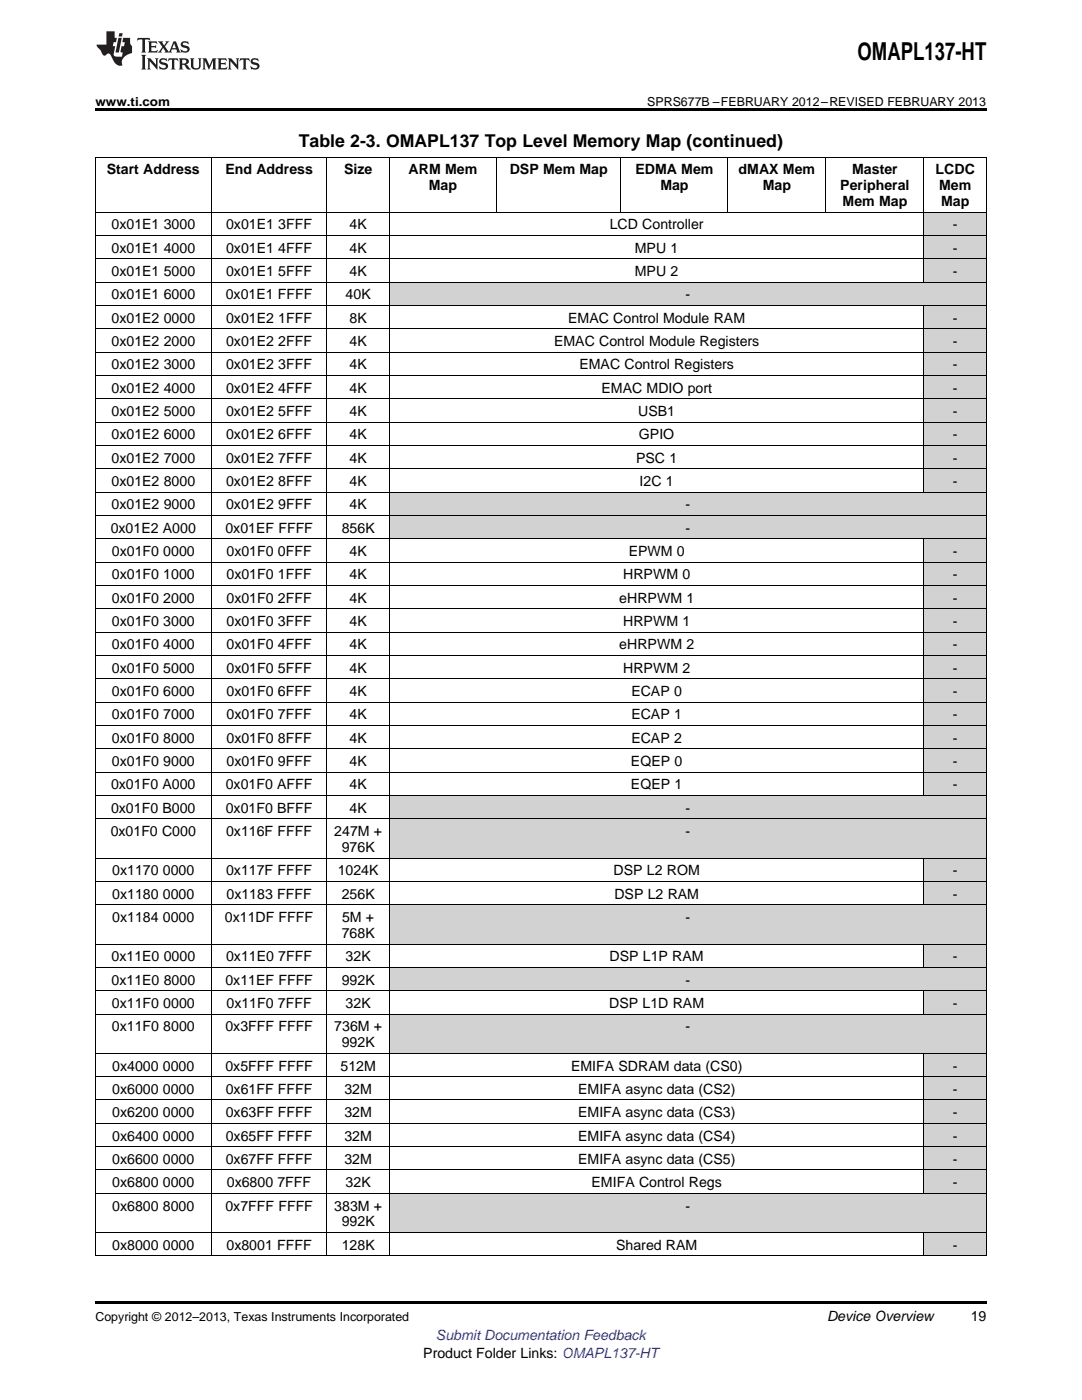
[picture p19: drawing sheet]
<svg xmlns="http://www.w3.org/2000/svg" width="216mm" height="279mm" viewBox="0 0 216 279" stroke-linecap="round" stroke-linejoin="round" font-family="sans-serif">
<defs><g id="words">
<text font-size="4.9" x="171.1" y="12">OMAPL137-HT</text>
<text font-size="3.5" x="59.6" y="29.3">Table 2-3. OMAPL137 Top Level Memory Map (continued)</text>
<g font-size="2.8">
<text x="21.3" y="34.8">Start Address</text>
<text x="45" y="34.8">End Address</text>
<text x="68.7" y="34.8">Size</text>
<text x="81.5" y="34.8">ARM Mem</text>
<text x="101.7" y="34.8">DSP Mem Map</text>
<text x="126.8" y="34.8">EDMA Mem</text>
<text x="147.4" y="34.8">dMAX Mem</text>
<text x="170" y="34.8">Master</text>
<text x="186.7" y="34.8">LCDC</text>
<text x="85.5" y="38">Map</text>
<text x="131.8" y="38">Map</text>
<text x="152.2" y="38">Map</text>
<text x="167.7" y="38">Peripheral</text>
<text x="168.1" y="41.1">Mem Map</text>
<text x="187.4" y="38">Mem</text>
<text x="187.8" y="41.1">Map</text>
<text x="22.3" y="45.8">0x01E1</text>
<text x="32.7" y="45.8">3000</text>
<text x="45.1" y="45.8">0x01E1</text>
<text x="55.5" y="45.8">3FFF</text>
<text x="69.7" y="45.8">4K</text>
<text x="121.7" y="45.8">LCD Controller</text>
<text x="190.1" y="45.8">-</text>
<text x="22.3" y="50.4">0x01E1</text>
<text x="32.7" y="50.4">4000</text>
<text x="45.1" y="50.4">0x01E1</text>
<text x="55.5" y="50.4">4FFF</text>
<text x="69.7" y="50.4">4K</text>
<text x="126.7" y="50.4">MPU 1</text>
<text x="190.1" y="50.4">-</text>
<text x="22.3" y="55.1">0x01E1</text>
<text x="22.3" y="59.8">0x01E1</text>
<text x="32.7" y="55.1">5000</text>
<text x="32.7" y="59.8">6000</text>
<text x="45" y="59.8">0x01E1 FFFF</text>
<text x="45.1" y="55.1">0x01E1</text>
<text x="55.5" y="55.1">5FFF</text>
<text x="69" y="59.8">40K</text>
<text x="69.7" y="55.1">4K</text>
<text x="126.7" y="55.1">MPU 2</text>
<text x="136.8" y="59.8">-</text>
<text x="190.1" y="55.1">-</text>
<text x="22.3" y="64.4">0x01E2</text>
<text x="32.7" y="64.4">0000</text>
<text x="45.1" y="64.4">0x01E2</text>
<text x="55.5" y="64.4">1FFF</text>
<text x="69.7" y="64.4">8K</text>
<text x="113.4" y="64.4">EMAC Control Module RAM</text>
<text x="190.1" y="64.4">-</text>
<text x="22.3" y="69.1">0x01E2</text>
<text x="32.7" y="69.1">2000</text>
<text x="45.1" y="69.1">0x01E2</text>
<text x="55.5" y="69.1">2FFF</text>
<text x="69.7" y="69.1">4K</text>
<text x="110.6" y="69.1">EMAC Control Module Registers</text>
<text x="190.1" y="69.1">-</text>
<text x="22.3" y="73.7">0x01E2</text>
<text x="32.7" y="73.7">3000</text>
<text x="45.1" y="73.7">0x01E2</text>
<text x="55.5" y="73.7">3FFF</text>
<text x="69.7" y="73.7">4K</text>
<text x="115.6" y="73.7">EMAC Control Registers</text>
<text x="190.1" y="73.7">-</text>
<text x="22.3" y="78.4">0x01E2</text>
<text x="22.3" y="83">0x01E2</text>
<text x="32.7" y="78.4">4000</text>
<text x="32.7" y="83">5000</text>
<text x="45.1" y="78.4">0x01E2</text>
<text x="45.1" y="83">0x01E2</text>
<text x="55.5" y="78.4">4FFF</text>
<text x="55.5" y="83">5FFF</text>
<text x="69.7" y="78.4">4K</text>
<text x="69.7" y="83">4K</text>
<text x="120" y="78.4">EMAC MDIO port</text>
<text x="127.4" y="83">USB1</text>
<text x="190.1" y="78.4">-</text>
<text x="190.1" y="83">-</text>
<text x="22.3" y="87.7">0x01E2</text>
<text x="32.7" y="87.7">6000</text>
<text x="45.1" y="87.7">0x01E2</text>
<text x="55.5" y="87.7">6FFF</text>
<text x="69.7" y="87.7">4K</text>
<text x="127.5" y="87.7">GPIO</text>
<text x="190.1" y="87.7">-</text>
<text x="22.3" y="92.4">0x01E2</text>
<text x="32.7" y="92.4">7000</text>
<text x="45.1" y="92.4">0x01E2</text>
<text x="55.5" y="92.4">7FFF</text>
<text x="69.7" y="92.4">4K</text>
<text x="126.9" y="92.4">PSC 1</text>
<text x="190.1" y="92.4">-</text>
<text x="22.3" y="97">0x01E2</text>
<text x="22.3" y="101.7">0x01E2</text>
<text x="32.7" y="97">8000</text>
<text x="32.7" y="101.7">9000</text>
<text x="45.1" y="97">0x01E2</text>
<text x="45.1" y="101.7">0x01E2</text>
<text x="55.5" y="97">8FFF</text>
<text x="55.5" y="101.7">9FFF</text>
<text x="69.7" y="97">4K</text>
<text x="69.7" y="101.7">4K</text>
<text x="127.6" y="97">I2C 1</text>
<text x="136.8" y="101.7">-</text>
<text x="190.1" y="97">-</text>
<text x="22.1" y="106.3">0x01E2 A000</text>
<text x="45" y="106.3">0x01EF FFFF</text>
<text x="68.2" y="106.3">856K</text>
<text x="136.8" y="106.3">-</text>
<text x="22.3" y="111">0x01F0</text>
<text x="32.6" y="111">0000</text>
<text x="45.2" y="111">0x01F0</text>
<text x="55.4" y="111">0FFF</text>
<text x="69.7" y="111">4K</text>
<text x="125.4" y="111">EPWM 0</text>
<text x="190.1" y="111">-</text>
<text x="22.3" y="115.6">0x01F0</text>
<text x="32.6" y="115.6">1000</text>
<text x="45.2" y="115.6">0x01F0</text>
<text x="55.4" y="115.6">1FFF</text>
<text x="69.7" y="115.6">4K</text>
<text x="124.4" y="115.6">HRPWM 0</text>
<text x="190.1" y="115.6">-</text>
<text x="22.3" y="120.3">0x01F0</text>
<text x="22.3" y="125">0x01F0</text>
<text x="32.6" y="120.3">2000</text>
<text x="32.6" y="125">3000</text>
<text x="45.2" y="120.3">0x01F0</text>
<text x="45.2" y="125">0x01F0</text>
<text x="55.4" y="120.3">2FFF</text>
<text x="55.4" y="125">3FFF</text>
<text x="69.7" y="120.3">4K</text>
<text x="69.7" y="125">4K</text>
<text x="123.6" y="120.3">eHRPWM 1</text>
<text x="124.4" y="125">HRPWM 1</text>
<text x="190.1" y="120.3">-</text>
<text x="190.1" y="125">-</text>
<text x="22.3" y="129.6">0x01F0</text>
<text x="32.6" y="129.6">4000</text>
<text x="45.2" y="129.6">0x01F0</text>
<text x="55.4" y="129.6">4FFF</text>
<text x="69.7" y="129.6">4K</text>
<text x="123.6" y="129.6">eHRPWM 2</text>
<text x="190.1" y="129.6">-</text>
<text x="22.3" y="134.3">0x01F0</text>
<text x="32.6" y="134.3">5000</text>
<text x="45.2" y="134.3">0x01F0</text>
<text x="55.4" y="134.3">5FFF</text>
<text x="69.7" y="134.3">4K</text>
<text x="124.4" y="134.3">HRPWM 2</text>
<text x="190.1" y="134.3">-</text>
<text x="22.3" y="138.9">0x01F0</text>
<text x="22.3" y="143.6">0x01F0</text>
<text x="32.6" y="138.9">6000</text>
<text x="32.6" y="143.6">7000</text>
<text x="45.2" y="138.9">0x01F0</text>
<text x="45.2" y="143.6">0x01F0</text>
<text x="55.4" y="138.9">6FFF</text>
<text x="55.4" y="143.6">7FFF</text>
<text x="69.7" y="138.9">4K</text>
<text x="69.7" y="143.6">4K</text>
<text x="126" y="138.9">ECAP 0</text>
<text x="126" y="143.6">ECAP 1</text>
<text x="190.1" y="138.9">-</text>
<text x="190.1" y="143.6">-</text>
<text x="22.3" y="148.2">0x01F0</text>
<text x="32.6" y="148.2">8000</text>
<text x="45.2" y="148.2">0x01F0</text>
<text x="55.4" y="148.2">8FFF</text>
<text x="69.7" y="148.2">4K</text>
<text x="126" y="148.2">ECAP 2</text>
<text x="190.1" y="148.2">-</text>
<text x="22.3" y="152.9">0x01F0</text>
<text x="32.6" y="152.9">9000</text>
<text x="45.2" y="152.9">0x01F0</text>
<text x="55.4" y="152.9">9FFF</text>
<text x="69.7" y="152.9">4K</text>
<text x="125.9" y="152.9">EQEP 0</text>
<text x="190.1" y="152.9">-</text>
<text x="22.2" y="157.6">0x01F0 A000</text>
<text x="45" y="157.6">0x01F0 AFFF</text>
<text x="69.7" y="157.6">4K</text>
<text x="125.9" y="157.6">EQEP 1</text>
<text x="190.1" y="157.6">-</text>
<text x="22.1" y="166.9">0x01F0 C000</text>
<text x="22.2" y="162.2">0x01F0 B000</text>
<text x="45" y="162.2">0x01F0 BFFF</text>
<text x="45.1" y="166.9">0x116F FFFF</text>
<text x="66.7" y="166.9">247M +</text>
<text x="69.7" y="162.2">4K</text>
<text x="136.8" y="162.2">-</text>
<text x="136.8" y="166.9">-</text>
<text x="68.2" y="170">976K</text>
<text x="22.4" y="174.7">0x1170</text>
<text x="22.4" y="179.4">0x1180</text>
<text x="32.5" y="174.7">0000</text>
<text x="32.5" y="179.4">0000</text>
<text x="45.1" y="174.7">0x117F FFFF</text>
<text x="45.2" y="179.4">0x1183 FFFF</text>
<text x="67.4" y="174.7">1024K</text>
<text x="68.2" y="179.4">256K</text>
<text x="122.4" y="174.7">DSP L2 ROM</text>
<text x="122.6" y="179.4">DSP L2 RAM</text>
<text x="190.1" y="174.7">-</text>
<text x="190.1" y="179.4">-</text>
<text x="22.4" y="184">0x1184</text>
<text x="32.5" y="184">0000</text>
<text x="44.9" y="184">0x11DF FFFF</text>
<text x="68.3" y="184">5M +</text>
<text x="136.8" y="184">-</text>
<text x="22.3" y="191.8">0x11E0</text>
<text x="32.7" y="191.8">0000</text>
<text x="45.1" y="191.8">0x11E0</text>
<text x="55.5" y="191.8">7FFF</text>
<text x="68.2" y="187.2">768K</text>
<text x="69" y="191.8">32K</text>
<text x="121.6" y="191.8">DSP L1P RAM</text>
<text x="190.1" y="191.8">-</text>
<text x="22.3" y="196.5">0x11E0</text>
<text x="32.7" y="196.5">8000</text>
<text x="45" y="196.5">0x11EF FFFF</text>
<text x="68.2" y="196.5">992K</text>
<text x="136.8" y="196.5">-</text>
<text x="22.3" y="201.2">0x11F0</text>
<text x="32.6" y="201.2">0000</text>
<text x="45.2" y="201.2">0x11F0</text>
<text x="55.4" y="201.2">7FFF</text>
<text x="69" y="201.2">32K</text>
<text x="121.6" y="201.2">DSP L1D RAM</text>
<text x="190.1" y="201.2">-</text>
<text x="22.3" y="205.8">0x11F0</text>
<text x="32.6" y="205.8">8000</text>
<text x="45" y="205.8">0x3FFF FFFF</text>
<text x="66.7" y="205.8">736M +</text>
<text x="68.2" y="209">992K</text>
<text x="136.8" y="205.8">-</text>
<text x="22.4" y="213.6">0x4000</text>
<text x="32.5" y="213.6">0000</text>
<text x="45" y="213.6">0x5FFF FFFF</text>
<text x="67.9" y="213.6">512M</text>
<text x="113.9" y="213.6">EMIFA SDRAM data (CS0)</text>
<text x="190.1" y="213.6">-</text>
<text x="22.4" y="218.3">0x6000</text>
<text x="32.5" y="218.3">0000</text>
<text x="45" y="218.3">0x61FF FFFF</text>
<text x="68.7" y="218.3">32M</text>
<text x="115.4" y="218.3">EMIFA async data (CS2)</text>
<text x="190.1" y="218.3">-</text>
<text x="22.4" y="223">0x6200</text>
<text x="22.4" y="227.6">0x6400</text>
<text x="32.5" y="223">0000</text>
<text x="32.5" y="227.6">0000</text>
<text x="45" y="223">0x63FF FFFF</text>
<text x="45" y="227.6">0x65FF FFFF</text>
<text x="68.7" y="223">32M</text>
<text x="68.7" y="227.6">32M</text>
<text x="115.4" y="223">EMIFA async data (CS3)</text>
<text x="115.4" y="227.6">EMIFA async data (CS4)</text>
<text x="190.1" y="223">-</text>
<text x="190.1" y="227.6">-</text>
<text x="22.4" y="232.3">0x6600</text>
<text x="32.5" y="232.3">0000</text>
<text x="45" y="232.3">0x67FF FFFF</text>
<text x="68.7" y="232.3">32M</text>
<text x="115.4" y="232.3">EMIFA async data (CS5)</text>
<text x="190.1" y="232.3">-</text>
<text x="22.4" y="236.9">0x6800</text>
<text x="32.5" y="236.9">0000</text>
<text x="45.3" y="236.9">0x6800</text>
<text x="55.4" y="236.9">7FFF</text>
<text x="69" y="236.9">32K</text>
<text x="118" y="236.9">EMIFA Control Regs</text>
<text x="190.1" y="236.9">-</text>
<text x="22.4" y="241.6">0x6800</text>
<text x="32.5" y="241.6">8000</text>
<text x="45" y="241.6">0x7FFF FFFF</text>
<text x="66.7" y="241.6">383M +</text>
<text x="68.2" y="244.8">992K</text>
<text x="136.8" y="241.6">-</text>
<text x="22.4" y="249.4">0x8000</text>
<text x="32.5" y="249.4">0000</text>
<text x="45.2" y="249.4">0x8001 FFFF</text>
<text x="68.2" y="249.4">128K</text>
<text x="122.9" y="249.4">Shared RAM</text>
<text x="190.1" y="249.4">-</text>
<text x="165" y="263.6">Device Overview</text>
<text x="193.7" y="263.6">19</text>
<text x="84.5" y="270.9">Product Folder Links: OMAPL137-HT</text>
</g>
<text font-size="2.8" fill="#00f" x="87" y="267.4">Submit Documentation Feedback</text>
<g font-size="2.5">
<text x="19" y="21.1">www.ti.com</text>
<text x="129.2" y="21.1">SPRS677B –FEBRUARY 2012–REVISED FEBRUARY 2013</text>
<text x="19" y="263.6">Copyright © 2012–2013, Texas Instruments Incorporated</text>
</g>
</g></defs>
<g fill="#d2d2d2">
<path d="M184.4 246h12.4v4.7h-12.4z"/>
<path d="M77.7 238.2h21.4v7.8h-21.4z"/>
<path d="M99.1 238.2h24.8v7.8h-24.8z"/>
<path d="M123.9 238.2h21.4v7.8h-21.4z"/>
<path d="M145.3 238.2h19.5v7.8h-19.5z"/>
<path d="M164.8 238.2h19.6v7.8h-19.6z"/>
<path d="M184.4 238.2h12.4v7.8h-12.4z"/>
<path d="M184.4 233.5h12.4v4.7h-12.4z"/>
<path d="M184.4 228.9h12.4v4.6h-12.4z"/>
<path d="M184.4 224.2h12.4v4.7h-12.4z"/>
<path d="M184.4 219.6h12.4v4.6h-12.4z"/>
<path d="M184.4 214.9h12.4v4.7h-12.4z"/>
<path d="M184.4 210.3h12.4v4.6h-12.4z"/>
<path d="M77.7 202.4h21.4v7.9h-21.4z"/>
<path d="M99.1 202.4h24.8v7.9h-24.8z"/>
<path d="M123.9 202.4h21.4v7.9h-21.4z"/>
<path d="M145.3 202.4h19.5v7.9h-19.5z"/>
<path d="M164.8 202.4h19.6v7.9h-19.6z"/>
<path d="M184.4 202.4h12.4v7.9h-12.4z"/>
<path d="M184.4 197.8h12.4v4.6h-12.4z"/>
<path d="M77.7 193.1h21.4v4.7h-21.4z"/>
<path d="M99.1 193.1h24.8v4.7h-24.8z"/>
<path d="M123.9 193.1h21.4v4.7h-21.4z"/>
<path d="M145.3 193.1h19.5v4.7h-19.5z"/>
<path d="M164.8 193.1h19.6v4.7h-19.6z"/>
<path d="M184.4 193.1h12.4v4.7h-12.4z"/>
<path d="M184.4 188.5h12.4v4.6h-12.4z"/>
<path d="M77.7 180.6h21.4v7.9h-21.4z"/>
<path d="M99.1 180.6h24.8v7.9h-24.8z"/>
<path d="M123.9 180.6h21.4v7.9h-21.4z"/>
<path d="M145.3 180.6h19.5v7.9h-19.5z"/>
<path d="M164.8 180.6h19.6v7.9h-19.6z"/>
<path d="M184.4 180.6h12.4v7.9h-12.4z"/>
<path d="M184.4 176h12.4v4.6h-12.4z"/>
<path d="M184.4 171.3h12.4v4.7h-12.4z"/>
<path d="M77.7 163.5h21.4v7.8h-21.4z"/>
<path d="M99.1 163.5h24.8v7.8h-24.8z"/>
<path d="M123.9 163.5h21.4v7.8h-21.4z"/>
<path d="M145.3 163.5h19.5v7.8h-19.5z"/>
<path d="M164.8 163.5h19.6v7.8h-19.6z"/>
<path d="M184.4 163.5h12.4v7.8h-12.4z"/>
<path d="M77.7 158.8h21.4v4.7h-21.4z"/>
<path d="M99.1 158.8h24.8v4.7h-24.8z"/>
<path d="M123.9 158.8h21.4v4.7h-21.4z"/>
<path d="M145.3 158.8h19.5v4.7h-19.5z"/>
<path d="M164.8 158.8h19.6v4.7h-19.6z"/>
<path d="M184.4 158.8h12.4v4.7h-12.4z"/>
<path d="M184.4 154.2h12.4v4.6h-12.4z"/>
<path d="M184.4 149.5h12.4v4.7h-12.4z"/>
<path d="M184.4 144.9h12.4v4.6h-12.4z"/>
<path d="M184.4 140.2h12.4v4.7h-12.4z"/>
<path d="M184.4 135.5h12.4v4.7h-12.4z"/>
<path d="M184.4 130.9h12.4v4.6h-12.4z"/>
<path d="M184.4 126.2h12.4v4.7h-12.4z"/>
<path d="M184.4 121.6h12.4v4.6h-12.4z"/>
<path d="M184.4 116.9h12.4v4.7h-12.4z"/>
<path d="M184.4 112.3h12.4v4.6h-12.4z"/>
<path d="M184.4 107.6h12.4v4.7h-12.4z"/>
<path d="M77.7 102.9h21.4v4.7h-21.4z"/>
<path d="M99.1 102.9h24.8v4.7h-24.8z"/>
<path d="M123.9 102.9h21.4v4.7h-21.4z"/>
<path d="M145.3 102.9h19.5v4.7h-19.5z"/>
<path d="M164.8 102.9h19.6v4.7h-19.6z"/>
<path d="M184.4 102.9h12.4v4.7h-12.4z"/>
<path d="M77.7 98.3h21.4v4.6h-21.4z"/>
<path d="M99.1 98.3h24.8v4.6h-24.8z"/>
<path d="M123.9 98.3h21.4v4.6h-21.4z"/>
<path d="M145.3 98.3h19.5v4.6h-19.5z"/>
<path d="M164.8 98.3h19.6v4.6h-19.6z"/>
<path d="M184.4 98.3h12.4v4.6h-12.4z"/>
<path d="M184.4 93.6h12.4v4.7h-12.4z"/>
<path d="M184.4 89h12.4v4.6h-12.4z"/>
<path d="M184.4 84.3h12.4v4.7h-12.4z"/>
<path d="M184.4 79.7h12.4v4.6h-12.4z"/>
<path d="M184.4 75h12.4v4.7h-12.4z"/>
<path d="M184.4 70.3h12.4v4.7h-12.4z"/>
<path d="M184.4 65.7h12.4v4.6h-12.4z"/>
<path d="M184.4 61h12.4v4.7h-12.4z"/>
<path d="M77.7 56.4h21.4v4.6h-21.4z"/>
<path d="M99.1 56.4h24.8v4.6h-24.8z"/>
<path d="M123.9 56.4h21.4v4.6h-21.4z"/>
<path d="M145.3 56.4h19.5v4.6h-19.5z"/>
<path d="M164.8 56.4h19.6v4.6h-19.6z"/>
<path d="M184.4 56.4h12.4v4.6h-12.4z"/>
<path d="M184.4 51.7h12.4v4.7h-12.4z"/>
<path d="M184.4 47.1h12.4v4.6h-12.4z"/>
<path d="M184.4 42.4h12.4v4.7h-12.4z"/>
</g>
<path d="M19 21.6h177.8v.6h-177.8zM19 259.7h177.8v.5h-177.8z" fill="#000"/>
<g fill="none" stroke="#000" stroke-width=".2">
<path d="M19 31.3h177.8M19.1 31.4v219.3M42.1 31.4v219.3M65.2 31.4v219.3M77.7 31.4v219.3M99 31.4v11M123.9 31.4v11M145.2 31.4v11M164.8 31.4v11M184.3 31.4v25M196.8 31.4v219.3M19 56.3h177.8"/>
<path d="M19 51.7h177.8M19 47h177.8M19 42.4h177.8M19 79.6h177.8M19 74.9h177.8M19 70.3h177.8M19 65.6h177.8M19 61h177.8M184.3 61v37.3M19 98.2h177.8M19 93.6h177.8M19 88.9h177.8"/>
<path d="M19 84.3h177.8M19 116.9h177.8M19 112.2h177.8M19 107.5h177.8M19 102.9h177.8M184.3 107.6v51.2M19 135.5h177.8M19 130.8h177.8M19 126.2h177.8M19 121.5h177.8M19 158.8h177.8M19 154.1h177.8"/>
<path d="M19 149.5h177.8M19 144.8h177.8M19 140.1h177.8M19 175.9h177.8M19 171.3h177.8M19 163.4h177.8M184.3 171.3v9.3M19 197.7h177.8M19 193.1h177.8M19 188.4h177.8M19 180.6h177.8M184.3 188.5v4.6"/>
<path d="M184.3 197.8v4.6M19 219.5h177.8M19 214.9h177.8M19 210.2h177.8M19 202.4h177.8M184.3 210.3v27.9M19 238.1h177.8M19 233.5h177.8M19 228.8h177.8M19 224.2h177.8M19 250.6h177.8M19 246h177.8"/>
<path d="M184.3 246v4.7"/>
</g>
<g fill="#231f20">
<path d="M27.5 7.6l-.1 .5 .4-.2h.6v.1v2.1l-.2 .4h1l-.3-.4v-2.1l.1-.1h.5l.5 .2-.2-.5zM29.5 8.3l.2 .3v1.5l-.2 .4h1.8l.2-.6a1.04 1.04 0 0 1-1.3 .2v-.7h.6l.3 .2v-.6l-.3 .2h-.6v-.6l.8-.1 .4 .3-.2-.5zM31.5 8.3l.9 1.1-.9 1.1h.8l-.2-.2 .5-.7 .4 .7-.2 .2h1.5l-.1-.2 .1-.4h.9l.1 .4-.2 .2h1l-.3-.3-.7-1.9h-.5l-.9 2-.8-1 .9-1h-.8l.1 .3-.3 .5-.4-.6 .2-.2zM34.7 8.6l.4 1h-.7zM36.3 8.4a.63 .63 0 0 0-.2 .7 .63 .63 0 0 0 .6 .4l.6 .2 .1 .2a.75 .75 0 0 1-.7 .4 .75 .75 0 0 1-.6-.5l.1 .7 .1-.1a1.11 1.11 0 0 0 1.5-.6 1.13 1.13 0 0 0-1.2-.8l-.1-.4a1.04 1.04 0 0 1 1.2 .2l-.2-.5-.1 .1-.5-.2zM28.2 10.9l.2 .4v2.2l-.2 .4h1l-.3-.4v-2.2l.3-.4zM29.3 11.6l.3 .4v1.5l-.3 .4h.8l-.2-.4v-1.3l1.5 1.7v-1.9l.2-.4h-.7l.2 .4v.9l-1.1-1.3zM32 11.8a.62 .62 0 0 0-.2 .7 .62 .62 0 0 0 .6 .4l.6 .1 .1 .3a.76 .76 0 0 1-.7 .3 .76 .76 0 0 1-.6-.4l.1 .7 .1-.1a1.11 1.11 0 0 0 1.5-.6 1.13 1.13 0 0 0-1.2-.8l-.1-.4a1.04 1.04 0 0 1 1.2 .2l-.2-.6-.1 .1-.5-.1zM33.7 11.6l-.2 .6a.61 .61 0 0 1 .8-.3v1.6l-.2 .4h.9l-.2-.4v-1.6a.63 .63 0 0 1 .8 .3l-.2-.6zM35.6 11.6l.3 .4v1.5l-.3 .4h1l-.2-.2v-.8l.5 .2a.76 .76 0 0 0 1.2 .7l-1-1a.58 .58 0 0 0 .6-.5 .58 .58 0 0 0-.5-.6zM36.4 11.9h.1a.45 .45 0 0 1 .5 .1 .45 .45 0 0 1 .1 .5l-.7 .2zM37.9 11.6l.2 .2a2.17 2.17 0 0 0 .3 1.9 .99 .99 0 0 0 1.6-.6v-1.1l.2-.4h-.7l.2 .2a1.92 1.92 0 0 1-.2 1.8 .6 .6 0 0 1-.9-.5v-1.1l.2-.4zM40.4 11.6l.2 .4v1.5l-.2 .4h.7l-.2-.4v-1.4l.8 1.8 .8-1.8v1.4l-.2 .4h.9l-.2-.4v-1.5l.2-.4h-.8l-.6 1.5-.6-1.5zM43.4 11.6l.2 .4v1.5l-.2 .4h1.8l.2-.6a1.04 1.04 0 0 1-1.3 .1v-.6h.5l.4 .2v-.6l-.4 .2h-.5v-.7h.8l.3 .3-.1-.6zM45.5 11.6l.2 .4v1.5l-.2 .4h.7l-.2-.4v-1.3l1.5 1.7v-1.9l.2-.4h-.7l.2 .4v.9l-1.1-1.3zM47.9 11.6l-.1 .6a.61 .61 0 0 1 .8-.3v1.6l-.3 .4h1l-.3-.4 .1-1.6a.63 .63 0 0 1 .7 .3l-.1-.6zM50.2 11.8a.62 .62 0 0 0-.2 .7 .62 .62 0 0 0 .6 .4l.6 .1 .2 .3a.76 .76 0 0 1-.8 .3 .76 .76 0 0 1-.6-.4l.1 .7 .2-.1a1.11 1.11 0 0 0 1.5-.6 1.13 1.13 0 0 0-1.3-.8l-.1-.4a1.04 1.04 0 0 1 1.2 .2l-.1-.6-.2 .1-.5-.1z"/>
<path d="M21.2 6.3v2.6h-1.9l.1 .4 .7 .9a.91 .91 0 0 0 1 .8 .56 .56 0 0 1 .5-.3 .56 .56 0 0 1 .5 .3l.4 .8a1.53 1.53 0 0 0 1.9 1.2 1.54 1.54 0 0 1 1-2.1l.9-.3v-1.4a1.52 1.52 0 0 1-.3-1.6h-1.4l-.2 .8h.5l-.2 .8h-.4l-.2 1v.2l.4 .1-.2 .8a1.93 1.93 0 0 1-1.6-.3l.3-1.8h-.5l.2-.8h.4l.2-.8h-.4v-1.3zM23.6 7.6l-.6 2.9h.7l.6-2.9zM23.8 6.6l-.1 .7h.6l.2-.7z"/>
</g>
<use href="#words"/>
</svg>
